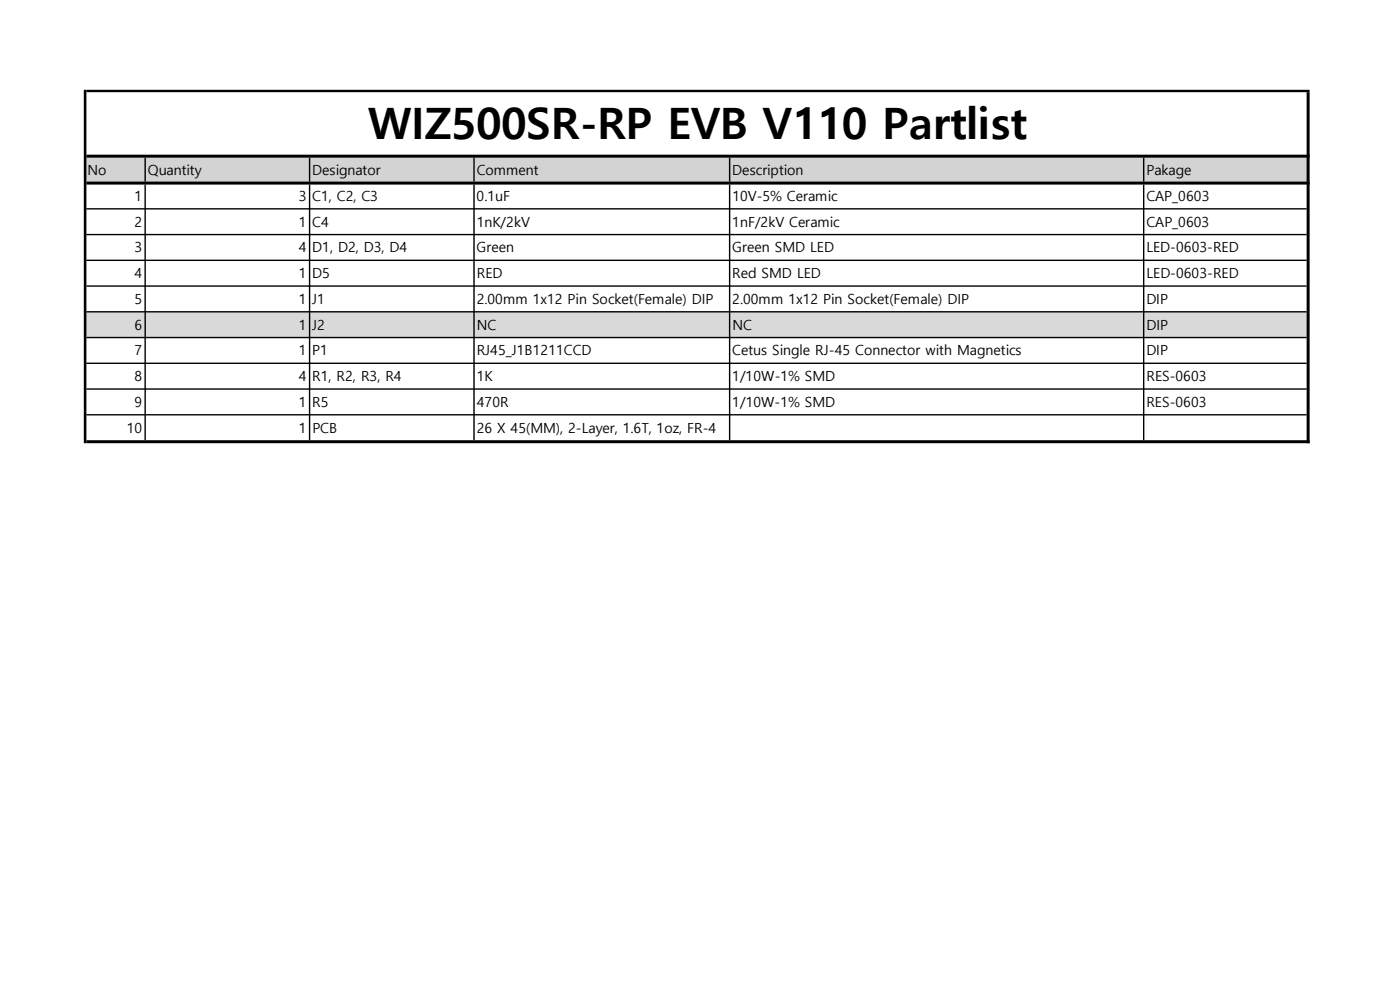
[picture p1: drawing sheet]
<svg xmlns="http://www.w3.org/2000/svg" width="297mm" height="210mm" viewBox="0 0 297 210" stroke-linecap="round" stroke-linejoin="round" font-family="sans-serif">
<defs><g id="words">
<text font-size="9.2" x="78" y="29.4">WIZ500SR-RP EVB V110 Partlist</text>
<g font-size="3">
<text x="18.6" y="37">No</text>
<text x="31.4" y="37">Quantity</text>
<text x="66.2" y="37">Designator</text>
<text x="101.1" y="37">Comment</text>
<text x="155.3" y="37">Description</text>
<text x="243.2" y="37">Pakage</text>
<text x="28.5" y="42.6">1</text>
<text x="63.4" y="42.6">3 C1, C2, C3</text>
<text x="101.1" y="42.6">0.1uF</text>
<text x="155.4" y="42.6">10V-5% Ceramic</text>
<text x="243.2" y="42.6">CAP_0603</text>
<text x="28.5" y="48.1">2</text>
<text x="28.5" y="53.6">3</text>
<text x="63.4" y="48.1">1 C4</text>
<text x="63.4" y="53.6">4 D1, D2, D3, D4</text>
<text x="101.1" y="53.6">Green</text>
<text x="101.1" y="48.1">1nK/2kV</text>
<text x="155.4" y="53.6">Green SMD LED</text>
<text x="155.4" y="48.1">1nF/2kV Ceramic</text>
<text x="243.2" y="53.6">LED-0603-RED</text>
<text x="243.2" y="48.1">CAP_0603</text>
<text x="28.5" y="59">4</text>
<text x="63.4" y="59">1 D5</text>
<text x="101.1" y="59">RED</text>
<text x="155.4" y="59">Red SMD LED</text>
<text x="243.2" y="59">LED-0603-RED</text>
<text x="28.5" y="64.5">5</text>
<text x="63.4" y="64.5">1 J1</text>
<text x="101.1" y="64.5">2.00mm 1x12 Pin Socket(Female) DIP</text>
<text x="155.3" y="64.5">2.00mm 1x12 Pin Socket(Female) DIP</text>
<text x="243.2" y="64.5">DIP</text>
<text x="28.5" y="69.9">6</text>
<text x="63.4" y="69.9">1 J2</text>
<text x="101.1" y="69.9">NC</text>
<text x="155.4" y="69.9">NC</text>
<text x="243.2" y="69.9">DIP</text>
<text x="28.5" y="75.4">7</text>
<text x="63.4" y="75.4">1 P1</text>
<text x="101.1" y="75.4">RJ45_J1B1211CCD</text>
<text x="155.4" y="75.4">Cetus Single RJ-45 Connector with Magnetics</text>
<text x="243.2" y="75.4">DIP</text>
<text x="28.5" y="80.9">8</text>
<text x="63.4" y="80.9">4 R1, R2, R3, R4</text>
<text x="101.1" y="80.9">1K</text>
<text x="155.4" y="80.9">1/10W-1% SMD</text>
<text x="243.2" y="80.9">RES-0603</text>
<text x="28.5" y="86.3">9</text>
<text x="63.4" y="86.3">1 R5</text>
<text x="101.1" y="86.3">470R</text>
<text x="155.4" y="86.3">1/10W-1% SMD</text>
<text x="243.2" y="86.3">RES-0603</text>
<text x="26.9" y="91.9">10</text>
<text x="63.4" y="91.9">1 PCB</text>
<text x="101.1" y="91.9">26 X 45(MM), 2-Layer, 1.6T, 1oz, FR-4</text>
</g>
</g></defs>
<path d="M18.2 33.1h259.3v5.8h-259.3z" fill="#d3d3d3"/>
<path d="M18.2 66.1h259.3v5.5h-259.3z" fill="#d9d9d9"/>
<g fill="#000">
<path d="M18.3 19h259.5v.6h-259.5zM18.3 32.8h259.5v.6h-259.5zM18.3 38.5h259.5v.7h-259.5zM18.3 44.2h258.9v.2h-258.9zM18.3 49.6h258.9v.3h-258.9zM18.3 55.1h258.9v.3h-258.9zM18.3 60.5h258.9v.3h-258.9zM18.3 66h258.9v.3h-258.9zM18.3 71.5h258.9v.3h-258.9zM18.3 76.9h258.9v.3h-258.9zM18.3 82.4h258.9v.3h-258.9zM18.3 87.8h258.9v.3h-258.9zM18.3 93.4h259.5v.6h-259.5z" fill-rule="evenodd"/>
<path d="M30.6 33.4h.3v5.1h-.3zM65.5 33.4h.3v5.1h-.3zM100.4 33.4h.3v5.1h-.3zM154.6 33.4h.3v5.1h-.3zM242.5 33.4h.3v5.1h-.3zM17.8 19h.5v75h-.5zM277.2 19.6h.6v74.4h-.6zM30.6 39.2h.3v54.2h-.3zM65.5 39.2h.3v54.2h-.3zM100.4 39.2h.3v54.2h-.3zM154.6 39.2h.3v54.2h-.3zM242.5 39.2h.3v54.2h-.3z" fill-rule="evenodd"/>
</g>
<use href="#words"/>
</svg>
